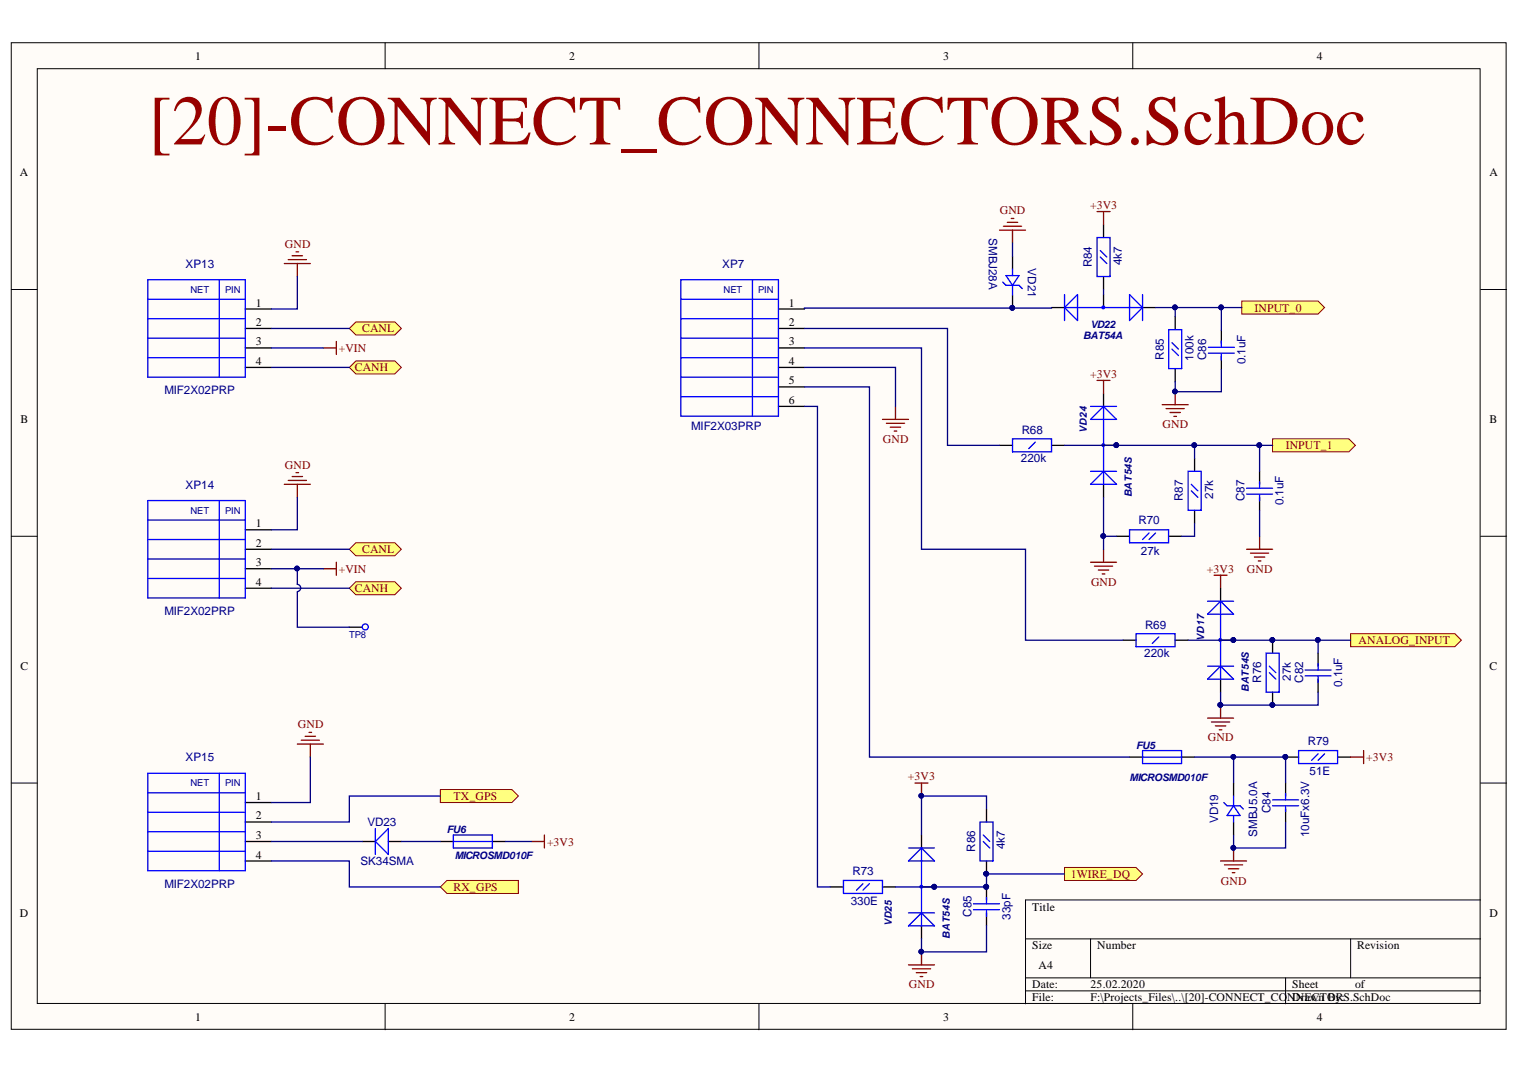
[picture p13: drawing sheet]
<svg xmlns="http://www.w3.org/2000/svg" width="297mm" height="210mm" viewBox="0 0 297 210" stroke-linecap="round" stroke-linejoin="round" font-family="sans-serif">
<defs><g id="words">
<text font-size="13.8" fill="#980000" x="29" y="28.2">[20]-CONNECT_CONNECTORS.SchDoc</text>
<g font-size="2.3">
<text x="38.1" y="11.7">1</text>
<text x="111.2" y="11.7">2</text>
<text x="184.3" y="11.7">3</text>
<text x="257.4" y="11.7">4</text>
<text x="3.9" y="34.5">A</text>
<text x="291.1" y="34.5">A</text>
<text x="50" y="59.9">1</text>
<text x="154.2" y="59.9">1</text>
<text x="50" y="63.7">2</text>
<text x="154.2" y="63.7">2</text>
<text x="50" y="71.3">4</text>
<text x="50" y="67.5">3</text>
<text x="154.2" y="71.3">4</text>
<text x="154.2" y="67.5">3</text>
<text x="154.2" y="75.1">5</text>
<text x="4" y="82.7">B</text>
<text x="154.2" y="78.9">6</text>
<text x="291.1" y="82.7">B</text>
<text x="50" y="106.9">2</text>
<text x="50" y="103">1</text>
<text x="50" y="110.7">3</text>
<text x="50" y="114.5">4</text>
<text x="4" y="131">C</text>
<text x="291.1" y="131">C</text>
<text x="50" y="160.1">2</text>
<text x="50" y="156.3">1</text>
<text x="50" y="167.8">4</text>
<text x="50" y="164">3</text>
<text x="3.9" y="179.2">D</text>
<text x="201.7" y="177.9">Title</text>
<text x="291.1" y="179.2">D</text>
<text x="201.7" y="185.6">Size</text>
<text x="214.4" y="185.6">Number</text>
<text x="265.2" y="185.6">Revision</text>
<text x="203" y="189.4">A4</text>
<text x="201.7" y="193.2">Date:</text>
<text x="201.7" y="195.7">File:</text>
<text x="213.1" y="193.2">25.02.2020</text>
<text x="213.1" y="195.7">F:\Projects_Files\..\[20]-CONNECT_CO</text>
<text x="251.6" y="195.7">NDNrawn By:</text>
<text x="252.5" y="193.2">Sheet</text>
<text x="254.9" y="195.7">ECTORS.SchDoc</text>
<text x="264.8" y="193.2">of</text>
<text x="38.1" y="199.5">1</text>
<text x="111.2" y="199.5">2</text>
<text x="184.3" y="199.5">3</text>
<text x="257.4" y="199.5">4</text>
</g>
<g font-size="2.3" fill="#800000">
<text x="195.4" y="41.9">GND</text>
<text x="213" y="40.8">+3V3</text>
<text x="55.6" y="48.5">GND</text>
<text x="70.8" y="65">CANL</text>
<text x="245.2" y="60.9">INPUT_0</text>
<text x="66.2" y="68.8">+VIN</text>
<text x="69.3" y="72.6">CANH</text>
<text x="213" y="73.9">+3V3</text>
<text x="227.2" y="83.7">GND</text>
<text x="172.5" y="86.5">GND</text>
<text x="251.3" y="87.8">INPUT_1</text>
<text x="55.6" y="91.6">GND</text>
<text x="66.2" y="112">+VIN</text>
<text x="70.8" y="108.2">CANL</text>
<text x="235.9" y="112">+3V3</text>
<text x="243.7" y="112">GND</text>
<text x="69.3" y="115.8">CANH</text>
<text x="213.2" y="114.5">GND</text>
<text x="265.5" y="125.9">ANALOG_INPUT</text>
<text x="58.2" y="142.4">GND</text>
<text x="236" y="144.9">GND</text>
<text x="267" y="148.7">+3V3</text>
<text x="177.4" y="152.5">+3V3</text>
<text x="88.6" y="156.3">TX_GPS</text>
<text x="106.9" y="165.3">+3V3</text>
<text x="209.2" y="171.6">1WIRE_DQ</text>
<text x="238.6" y="172.9">GND</text>
<text x="88.6" y="174.1">RX_GPS</text>
<text x="177.6" y="193.2">GND</text>
</g>
<g font-size="2.3" fill="#000080">
<text x="193.2" y="46.6" transform="rotate(90 193.2 46.6)">SMBJ28A</text>
<text x="36.3" y="52.3">XP13</text>
<text x="141.2" y="52.3">XP7</text>
<text x="200.9" y="52.5" transform="rotate(90 200.9 52.5)">VD21</text>
<text x="213.4" y="52.2" transform="rotate(-90 213.4 52.2)">R84</text>
<text x="219.2" y="51.8" transform="rotate(-90 219.2 51.8)">4k7</text>
<text x="227.4" y="70.3" transform="rotate(-90 227.4 70.3)">R85</text>
<text x="233.2" y="70.5" transform="rotate(-90 233.2 70.5)">100k</text>
<text x="235.7" y="70.4" transform="rotate(-90 235.7 70.4)">C86</text>
<text x="243.4" y="71.2" transform="rotate(-90 243.4 71.2)">0.1uF</text>
<text x="32.1" y="77.1">MIF2X02PRP</text>
<text x="135.1" y="84">MIF2X03PRP</text>
<text x="199.7" y="84.8">R68</text>
<text x="36.3" y="95.5">XP14</text>
<text x="199.5" y="90.3">220k</text>
<text x="231.1" y="97.9" transform="rotate(-90 231.1 97.9)">R87</text>
<text x="237.1" y="97.5" transform="rotate(-90 237.1 97.5)">27k</text>
<text x="243.2" y="97.9" transform="rotate(-90 243.2 97.9)">C87</text>
<text x="250.8" y="98.8" transform="rotate(-90 250.8 98.8)">0.1uF</text>
<text x="222.5" y="102.5">R70</text>
<text x="222.9" y="108.4">27k</text>
<text x="32.1" y="120.2">MIF2X02PRP</text>
<text x="223.8" y="122.9">R69</text>
<text x="223.6" y="128.4">220k</text>
<text x="246.4" y="133.5" transform="rotate(-90 246.4 133.5)">R76</text>
<text x="252.3" y="133" transform="rotate(-90 252.3 133)">27k</text>
<text x="254.6" y="133.5" transform="rotate(-90 254.6 133.5)">C82</text>
<text x="262.3" y="134.4" transform="rotate(-90 262.3 134.4)">0.1uF</text>
<text x="36.3" y="148.7">XP15</text>
<text x="255.6" y="145.7">R79</text>
<text x="255.9" y="151.5">51E</text>
<text x="71.8" y="161.5">VD23</text>
<text x="238.1" y="160.9" transform="rotate(-90 238.1 160.9)">VD19</text>
<text x="248.3" y="158.9" transform="rotate(-90 248.3 158.9)">C84</text>
<text x="190.5" y="166.5" transform="rotate(-90 190.5 166.5)">R86</text>
<text x="196.4" y="166" transform="rotate(-90 196.4 166)">4k7</text>
<text x="245.7" y="163.5" transform="rotate(-90 245.7 163.5)">SMBJ5.0A</text>
<text x="255.8" y="163.6" transform="rotate(-90 255.8 163.6)">10uFx6.3V</text>
<text x="32.1" y="173.5">MIF2X02PRP</text>
<text x="70.4" y="169.1">SK34SMA</text>
<text x="166.6" y="171.1">R73</text>
<text x="166.3" y="176.9">330E</text>
<text x="189.9" y="179.2" transform="rotate(-90 189.9 179.2)">C85</text>
<text x="197.5" y="179.7" transform="rotate(-90 197.5 179.7)">33pF</text>
</g>
<g font-size="2" fill="#000080">
<text x="213.1" y="64.2">VD22</text>
<text x="211.7" y="66.3">BAT54A</text>
<text x="212.4" y="84.5" transform="rotate(-90 212.4 84.5)">VD24</text>
<text x="221.2" y="97.2" transform="rotate(-90 221.2 97.2)">BAT54S</text>
<text x="235.3" y="125.2" transform="rotate(-90 235.3 125.2)">VD17</text>
<text x="244.1" y="135.3" transform="rotate(-90 244.1 135.3)">BAT54S</text>
<text x="222" y="146.3">FU5</text>
<text x="220.7" y="152.6">MICROSMD010F</text>
<text x="87.3" y="162.8">FU6</text>
<text x="88.9" y="167.9">MICROSMD010F</text>
<text x="174.3" y="181" transform="rotate(-90 174.3 181)">VD25</text>
<text x="185.6" y="183.5" transform="rotate(-90 185.6 183.5)">BAT54S</text>
</g>
<g font-size="1.9" fill="#000080">
<text x="37.2" y="57.2">NET</text>
<text x="44" y="57.2">PIN</text>
<text x="141.4" y="57.2">NET</text>
<text x="148.2" y="57.2">PIN</text>
<text x="37.2" y="100.4">NET</text>
<text x="44" y="100.4">PIN</text>
<text x="68.2" y="124.7">TP8</text>
<text x="37.2" y="153.7">NET</text>
<text x="44" y="153.7">PIN</text>
</g>
</g></defs>
<g fill="#fffcf8" stroke="#000" stroke-width=".2">
<path d="M2.2 8.4h292.1v192.8h-292.1z"/>
<path d="M7.3 13.4h281.9v182.7h-281.9z"/>
</g>
<g fill="none" stroke="#000" stroke-width=".2">
<path d="M75.3 8.4v5M148.3 8.4v5M221.4 8.4v5M2.2 56.6h5.1M289.3 56.6h5.1M2.2 104.8h5.1M289.3 104.8h5.1M2.2 153h5.1M289.3 153h5.1M289.3 175.9h-88.9v20.3M75.3 196.2v5.1M148.3 196.2v5.1"/>
<path d="M200.4 183.5h88.9M200.4 191.1h88.9M200.4 193.7h88.9M213.1 183.5v7.6M221.4 196.2v5.1M251.2 191.1v5.1M263.9 183.5v7.6"/>
</g>
<path d="M47.9 71.8h5.1M47.9 64.2h5.1M47.9 68h5.1M47.9 60.4h5.1" fill="none" stroke="#000" stroke-width=".25"/>
<path d="M28.9 54.7h19v19h-19zM28.9 58.5h19M42.9 54.7v19M28.9 69.9h19M28.9 66.1h19M28.9 62.3h19" fill="none" stroke="#00f" stroke-width=".25"/>
<path d="M55.6 51.5h5M56.3 50.7h3.6M57.1 50h2M57.8 49.2h.6M58.1 51.5v2.5" fill="none" stroke="#800000" stroke-width=".25"/>
<g fill="#ffff80" stroke="#800000" stroke-width=".2">
<path d="M68.3 64.2l1.2-1.3h7.7l1.2 1.3-1.2 1.3h-7.7z" fill-rule="evenodd"/>
<path d="M68.3 71.8l1.2-1.3h7.7l1.2 1.3-1.2 1.3h-7.7z" fill-rule="evenodd"/>
</g>
<path d="M63.2 68h2.5M65.7 66.7v2.6M55.6 94.7h5M56.3 93.9h3.6M57.1 93.1h2M57.8 92.4h.6M58.1 94.7v2.5" fill="none" stroke="#800000" stroke-width=".25"/>
<path d="M47.9 115h5.1M47.9 107.3h5.1M47.9 111.2h5.1M47.9 103.5h5.1" fill="none" stroke="#000" stroke-width=".25"/>
<path d="M28.9 97.8h19v19.1h-19zM42.9 97.8v19.1M28.9 113.1h19M28.9 109.3h19M28.9 105.4h19M28.9 101.6h19" fill="none" stroke="#00f" stroke-width=".25"/>
<g fill="#ffff80" stroke="#800000" stroke-width=".2">
<path d="M68.3 107.3l1.2-1.2h7.7l1.2 1.2-1.2 1.3h-7.7z" fill-rule="evenodd"/>
<path d="M68.3 115l1.2-1.3h7.7l1.2 1.3-1.2 1.2h-7.7z" fill-rule="evenodd"/>
</g>
<g fill="none" stroke="#800000" stroke-width=".25">
<path d="M214.4 41.4h2.5M215.7 41.4v2.5M227.1 79.1h5.1M227.9 79.9h3.5M229.7 76.6v2.5M228.6 80.6h2.1M229.4 81.4h.5M63.2 111.2h2.5M65.7 109.9v2.5M58.1 145.4h5.1M58.9 144.7h3.5M59.6 143.9h2.1"/>
<path d="M60.4 143.1h.5M60.6 145.4v2.6M103.8 164.5h2.6M106.4 163.2v2.5"/>
</g>
<g fill="none" stroke="#000" stroke-width=".25">
<path d="M215.7 43.9v2.5M215.7 54v2.6M215.7 57.6v2.5M205.5 60.1h2.5M223.3 60.1h2.5M229.7 61.9v2.5M229.7 72v2.6M238.7 64.6v2.5M238.7 69.7v2.5M47.9 156.8h5.1M47.9 168.3h5.1M47.9 160.7h5.1"/>
<path d="M47.9 164.5h5.1M70.8 164.5h2.6M75.9 164.5h2.5M86.1 164.5h2.5M96.2 164.5h2.6"/>
</g>
<g fill="none" stroke="#00f" stroke-width=".25">
<path d="M208 57.6v5M214.4 46.4h2.5v7.6h-2.5zM215 50.2l1.3 1.3M215 49l1.3 1.2M220.7 57.6l2.6 2.5-2.6 2.5zM223.3 57.6v5M208 60.1l2.6-2.5v5zM208 60.1h15.3M228.4 64.4h2.5v7.6h-2.5zM229 68.2l1.3 1.3M229 67l1.3 1.2M236.1 67.9h5.1"/>
<path d="M236.1 69h5.1M238.7 66.6v1.3M238.7 69.1v1.2M28.9 151.1h19v19.1h-19zM28.9 158.8h19M28.9 154.9h19M42.9 151.1v19.1M28.9 166.4h19M28.9 162.6h19M73.4 164.5l2.5-2.6v5.1zM73.4 161.9v5.1M88.6 163.2h7.6v2.5h-7.6z"/>
<path d="M88.6 164.5h7.6"/>
<circle cx="215.6" cy="60.1" r=".09"/>
<circle cx="215.6" cy="60.1" r=".26"/>
</g>
<circle cx="229.6" cy="76.5" r=".46" fill="#000080" stroke="#000080" stroke-width=".2"/>
<path d="M242.7 58.8h14.9l1.3 1.3-1.3 1.3h-14.9z" fill-rule="evenodd" fill="#ffff80" stroke="#800000" stroke-width=".2"/>
<path d="M197.9 50.1v2.5M197.9 57.7v2.5M215.7 76.9v2.5M215.7 94.7v2.5M215.7 87h2.5M233.4 89.6v2.5M233.4 99.7v2.6M246.1 92.1v2.6M246.1 97.2v2.5" fill="none" stroke="#000" stroke-width=".25"/>
<g fill="#000080" stroke="#000080" stroke-width=".2">
<circle cx="197.8" cy="60.2" r=".46"/>
<circle cx="218.1" cy="87" r=".46"/>
</g>
<g fill="none" stroke="#00f" stroke-width=".25">
<path d="M196 55.1l.6 .7h2.5l.7 .6M196.6 53.9h2.5l-1.2 1.9zM197.9 52.6v1.3M197.9 55.8v1.9M213.1 79.4h5.1M215.7 79.4v15.3M213.1 94.7l2.6-2.6 2.5 2.6zM213.1 92.1h5.1M213.1 82l2.6-2.6 2.5 2.6zM232.2 92.1h2.5v7.6h-2.5zM232.8 95.9l1.3 1.3M232.8 94.7l1.3 1.2"/>
<path d="M243.6 95.4h5.1M243.6 96.6h5.1M246.1 94.2v1.2M246.1 96.7v1.2"/>
<circle cx="215.6" cy="87" r=".09"/>
<circle cx="215.6" cy="87" r=".25"/>
</g>
<path d="M195.3 45h5.1M196.1 44.2h3.5M196.8 43.5h2.1M197.6 42.7h.5M197.9 45v2.5M214.4 74.3h2.5M215.7 74.3v2.6M213.1 109.9h5.1M213.9 110.6h3.5M214.6 111.4h2.1M215.4 112.2h.5M215.7 107.3v2.6" fill="none" stroke="#800000" stroke-width=".25"/>
<g fill="#ffff80" stroke="#800000" stroke-width=".2">
<path d="M248.7 85.8h14.9l1.3 1.2-1.3 1.3h-14.9z" fill-rule="evenodd"/>
<path d="M86.1 154.3h13.9l1.3 1.3-1.3 1.2h-13.9z" fill-rule="evenodd"/>
<path d="M86.1 173.3l1.2-1.2h14v2.5h-14z" fill-rule="evenodd"/>
</g>
<g fill="none" stroke="#000" stroke-width=".25">
<path d="M152.1 79.4h5.1M152.1 71.8h5.1M152.1 64.2h5.1M152.1 75.6h5.1M152.1 68h5.1M152.1 60.4h5.1M238.5 115v2.5M219.5 125.1h2.5M229.6 125.1h2.6M238.5 132.7v2.6M238.5 125.1h2.6M248.7 125.1v2.6"/>
<path d="M248.7 135.3v2.5M257.6 127.7v2.5M257.6 132.7v2.6M192.8 158.1v2.6M220.7 148h2.6M230.9 148h2.5M241.1 153v2.6M251.2 153v2.6M251.2 158.1v2.6M180.1 163.2v2.5M180.1 173.3h2.5M192.8 168.3v2.5"/>
<path d="M192.8 173.3v2.6M192.8 178.4v2.6M241.1 160.7v2.5M180.1 181v2.5"/>
</g>
<g fill="none" stroke="#00f" stroke-width=".25">
<path d="M133.1 54.7h19v26.6h-19zM133.1 58.5h19M147 54.7v26.6M133.1 77.5h19M133.1 73.7h19M133.1 69.9h19M133.1 66.1h19M133.1 62.3h19M236 117.5h5.1M238.5 117.5v15.2M222 123.8h7.6v2.6h-7.6zM226.5 124.5l-1.3 1.3"/>
<path d="M236 132.7l2.5-2.5 2.6 2.5zM236 130.2h5.1M236 120l2.5-2.5 2.6 2.5zM238.4 125l.1 .1zM247.4 127.7h2.6v7.6h-2.6zM248.1 131.5l1.2 1.2M248.1 130.2l1.2 1.3M255 131h5.1M255 132.1h5.1M257.6 129.7v1.2M257.6 132.2v1.2M223.3 146.7h7.6v2.5h-7.6z"/>
<path d="M223.3 148h7.6M239.2 156.8l.6 .7h2.5l.7 .6M241.1 157.5l1.2 1.9h-2.5zM241.1 155.6v1.9M241.1 159.4v1.3M248.7 157.5h5.1M248.7 156.3h5.1M251.2 155.1v1.2M251.2 157.6v1M177.5 178.4h5.1M177.5 165.7h5.1M177.5 168.3l2.6-2.6 2.5 2.6z"/>
<path d="M180 173.2l.1 .2zM180.1 165.7v15.3M190.2 176.6h5.1M190.2 177.8h5.1M191.5 160.7h2.6v7.6h-2.6zM192.1 164.5l1.3 1.2M192.1 163.2l1.3 1.3M192.8 175.4v1.2M192.8 177.9v1.2M177.5 181l2.6-2.6 2.5 2.6z"/>
<circle cx="238.5" cy="125.1" r=".26"/>
<circle cx="180" cy="173.3" r=".25"/>
</g>
<g fill="none" stroke="#800000" stroke-width=".25">
<path d="M237.3 112.4h2.5M238.5 112.4v2.6M238.5 137.8v2.5M178.8 153h2.5M180.1 153v2.6M236 140.3h5.1M236.7 141.1h3.6M237.5 141.9h2M238.3 142.6h.5M238.5 168.3h5.1M239.3 169h3.5M240 169.8h2.1"/>
<path d="M240.8 170.6h.5M241.1 165.7v2.6M177.5 188.6h5.1M178.3 189.3h3.6M179.1 190.1h2M179.8 190.9h.5M180.1 186v2.6"/>
</g>
<g fill="#000080" stroke="#000080" stroke-width=".2">
<circle cx="241" cy="165.7" r=".46"/>
<circle cx="182.6" cy="173.3" r=".47"/>
<circle cx="180" cy="155.5" r=".46"/>
<circle cx="192.7" cy="170.8" r=".46"/>
<circle cx="180" cy="186" r=".46"/>
<circle cx="192.7" cy="173.3" r=".47"/>
<circle cx="238.5" cy="137.8" r=".46"/>
<circle cx="241" cy="125.1" r=".46"/>
<circle cx="248.6" cy="137.8" r=".46"/>
<circle cx="248.6" cy="125.1" r=".46"/>
</g>
<path d="M263.9 123.8h20.4l1.3 1.3-1.3 1.3h-20.4z" fill-rule="evenodd" fill="#ffff80" stroke="#800000" stroke-width=".2"/>
<path d="M175 79.4v2.6M172.5 82h5M173.2 82.7h3.6M174 83.5h2M174.7 84.2h.6M263.9 148h2.6M266.5 146.7v2.5" fill="none" stroke="#800000" stroke-width=".25"/>
<path d="M251.2 148h2.6M261.4 148h2.5" fill="none" stroke="#000" stroke-width=".25"/>
<circle cx="251.2" cy="147.9" r=".46" fill="#000080" stroke="#000080" stroke-width=".2"/>
<path d="M253.8 146.7h7.6v2.5h-7.6zM257.6 147.3l-1.3 1.3M258.9 147.3l-1.3 1.3" fill="none" stroke="#00f" stroke-width=".25"/>
<path d="M208 169.5h14l1.3 1.3-1.3 1.3h-14z" fill-rule="evenodd" fill="#ffff80" stroke="#800000" stroke-width=".2"/>
<path d="M195.3 87h2.6M205.5 87h2.5M218.2 104.8h2.5M228.4 104.8h2.5M68.3 122.6h2.5M162.3 173.3h2.5M172.5 173.3h2.5" fill="none" stroke="#000" stroke-width=".25"/>
<g fill="none" stroke="#00f" stroke-width=".25">
<path d="M197.9 85.8h7.6v2.5h-7.6zM202.3 86.4l-1.3 1.3M220.7 103.5h7.7v2.6h-7.7zM224.5 104.2l-1.2 1.2M225.8 104.2l-1.3 1.2M164.8 172.1h7.7v2.5h-7.7zM168.6 172.7l-1.2 1.3M169.9 172.7l-1.3 1.3"/>
<circle cx="71.4" cy="122.5" r=".59"/>
</g>
<path d="M243.6 107.3h5.1M244.4 108.1h3.5M245.1 108.9h2.1M245.9 109.6h.5M246.1 104.8v2.5" fill="none" stroke="#800000" stroke-width=".25"/>
<g fill="none" stroke="#000080" stroke-width=".25">
<path d="M58.1 54v6.4h-5.1M197.9 47.5v2.6M215.7 56.6v1M53 64.2h15.3M53 71.8h15.3M53 68h10.2M157.2 64.2h28v22.8h10.1M157.2 68h22.9v39.3h20.3v17.8h19.1M157.2 71.8h17.8v7.6M157.2 75.6h12.7v72.4h50.8M157.2 79.4h2.5v93.9h2.6M205.5 60.1v.1h-48.3v.2"/>
<path d="M225.8 60.1h3.9M229.7 61.9v-1.8h9v4.5M238.7 72.2v4.4h-9v-2M238.7 60.1h4M58.1 97.2v6.3h-5.1M208 87h25.4v2.6M215.7 97.2v7.6h2.5M233.4 87h12.7v5.1M246.1 87h2.6M246.1 99.7v5.1M53 111.2h10.2M53 107.3h15.3"/>
<path d="M53 115h15.3M58.1 115.7v6.9h10.2M58.1 111.2v3a.71 .71 0 0 1 .7 .7 .71 .71 0 0 1-.7 .7M215.7 104.8v2.5M233.4 102.3v2.5h-2.5M232.2 125.1h25.4M238.5 135.3v2.5h19.1v-2.5M263.9 125.1h-6.3v2.6M60.6 148v8.8h-7.6M86.1 155.6h-17.8v5.1h-15.3M192.8 158.1v-2.5h-12.7v7.6M233.4 148h7.7v5"/>
<path d="M241.1 148h10.1v5M53 168.3h15.3v5h17.8M53 164.5h17.8M78.4 164.5h7.7M98.8 164.5h5M208 170.8h-15.2v2.5h-17.8M251.2 160.7v5h-10.1v-2.5M192.8 181v5h-12.7v-2.5"/>
</g>
<g fill="#000080" stroke="#000080" stroke-width=".2">
<circle cx="58" cy="111.1" r=".46"/>
<circle cx="229.6" cy="76.5" r=".46"/>
<circle cx="229.6" cy="60.1" r=".46"/>
<circle cx="238.6" cy="60.1" r=".46"/>
<circle cx="233.4" cy="87" r=".47"/>
<circle cx="218.1" cy="87" r=".46"/>
<circle cx="197.8" cy="60.2" r=".46"/>
<circle cx="241" cy="147.9" r=".46"/>
<circle cx="251.2" cy="147.9" r=".46"/>
<circle cx="241" cy="165.7" r=".46"/>
<circle cx="180" cy="155.5" r=".46"/>
<circle cx="180" cy="186" r=".46"/>
<circle cx="238.5" cy="137.8" r=".46"/>
<circle cx="248.6" cy="137.8" r=".46"/>
<circle cx="257.5" cy="125.1" r=".46"/>
<circle cx="241" cy="125.1" r=".46"/>
<circle cx="248.6" cy="125.1" r=".46"/>
<circle cx="192.7" cy="170.8" r=".46"/>
<circle cx="192.7" cy="173.3" r=".47"/>
<circle cx="182.6" cy="173.3" r=".47"/>
<circle cx="215.6" cy="104.8" r=".46"/>
<circle cx="246.1" cy="87" r=".47"/>
</g>
<use href="#words"/>
</svg>
